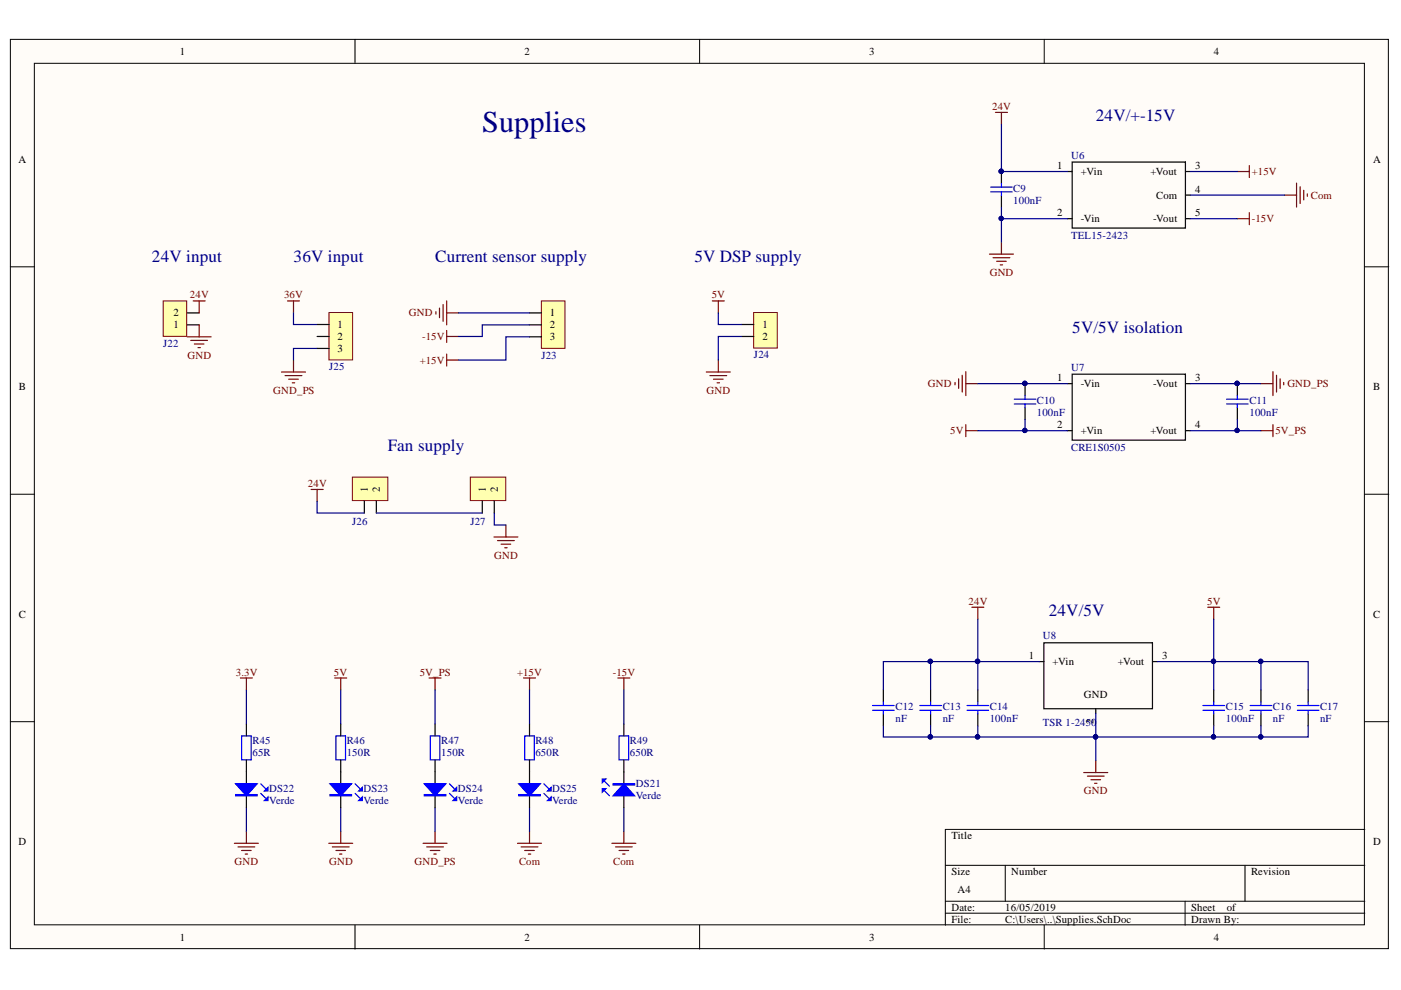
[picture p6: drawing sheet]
<svg xmlns="http://www.w3.org/2000/svg" width="297mm" height="210mm" viewBox="0 0 297 210" stroke-linecap="round" stroke-linejoin="round" font-family="sans-serif">
<defs><g id="words">
<text font-size="6.4" fill="#000080" x="102.3" y="28">Supplies</text>
<g font-size="3.6" fill="#000080">
<text x="232.3" y="25.6">24V/+-15V</text>
<text x="32.2" y="55.6">24V input</text>
<text x="62.3" y="55.6">36V input</text>
<text x="92.3" y="55.6">Current sensor supply</text>
<text x="147.3" y="55.6">5V DSP supply</text>
<text x="227.4" y="70.5">5V/5V isolation</text>
<text x="82.2" y="95.6">Fan supply</text>
<text x="222.4" y="130.5">24V/5V</text>
</g>
<g font-size="2.3">
<text x="38.1" y="11.7">1</text>
<text x="111.2" y="11.7">2</text>
<text x="184.3" y="11.7">3</text>
<text x="257.4" y="11.7">4</text>
<text x="3.9" y="34.5">A</text>
<text x="224.1" y="35.9">1</text>
<text x="253.4" y="35.9">3</text>
<text x="291.1" y="34.5">A</text>
<text x="229.1" y="37.2">+Vin</text>
<text x="243.9" y="37.2">+Vout</text>
<text x="253.4" y="40.9">4</text>
<text x="224.1" y="45.9">2</text>
<text x="229.1" y="47.1">-Vin</text>
<text x="244.5" y="47.1">-Vout</text>
<text x="245.1" y="42.2">Com</text>
<text x="253.4" y="45.9">5</text>
<text x="36.8" y="69.6">1</text>
<text x="36.8" y="67.1">2</text>
<text x="71.6" y="69.6">1</text>
<text x="116.6" y="67.1">1</text>
<text x="116.6" y="69.6">2</text>
<text x="161.6" y="69.6">1</text>
<text x="71.6" y="72.1">2</text>
<text x="71.6" y="74.7">3</text>
<text x="116.6" y="72.1">3</text>
<text x="161.6" y="72.1">2</text>
<text x="4" y="82.7">B</text>
<text x="224.1" y="80.9">1</text>
<text x="229.1" y="82.1">-Vin</text>
<text x="244.5" y="82.1">-Vout</text>
<text x="253.4" y="80.9">3</text>
<text x="291.1" y="82.7">B</text>
<text x="224.1" y="90.8">2</text>
<text x="229.1" y="92.1">+Vin</text>
<text x="243.9" y="92.1">+Vout</text>
<text x="253.4" y="90.8">4</text>
<text x="78" y="104.4" transform="rotate(-90 78 104.4)">1</text>
<text x="80.5" y="104.4" transform="rotate(-90 80.5 104.4)">2</text>
<text x="103" y="104.4" transform="rotate(-90 103 104.4)">1</text>
<text x="105.6" y="104.4" transform="rotate(-90 105.6 104.4)">2</text>
<text x="4" y="130.9">C</text>
<text x="291.1" y="130.9">C</text>
<text x="218.1" y="139.8">1</text>
<text x="223.1" y="141.1">+Vin</text>
<text x="237" y="141.1">+Vout</text>
<text x="246.4" y="139.8">3</text>
<text x="229.8" y="148">GND</text>
<text x="231.8" y="153.4" transform="rotate(-90 231.8 153.4)">2</text>
<text x="3.9" y="179.2">D</text>
<text x="201.7" y="177.9">Title</text>
<text x="291.1" y="179.2">D</text>
<text x="201.7" y="185.5">Size</text>
<text x="214.4" y="185.5">Number</text>
<text x="265.2" y="185.5">Revision</text>
<text x="203" y="189.3">A4</text>
<text x="201.7" y="193.1">Date:</text>
<text x="201.7" y="195.7">File:</text>
<text x="213.1" y="193.1">16/05/2019</text>
<text x="213.1" y="195.7">C:\Users\..\Supplies.SchDoc</text>
<text x="252.6" y="193.1">Sheet</text>
<text x="252.6" y="195.7">Drawn By:</text>
<text x="260.1" y="193.1">of</text>
<text x="38.1" y="199.5">1</text>
<text x="111.2" y="199.5">2</text>
<text x="184.3" y="199.5">3</text>
<text x="257.4" y="199.5">4</text>
</g>
<g font-size="2.3" fill="#800000">
<text x="210.4" y="23.3">24V</text>
<text x="265.4" y="37.2">+15V</text>
<text x="265.4" y="47.1">-15V</text>
<text x="277.9" y="42.2">Com</text>
<text x="209.8" y="58.5">GND</text>
<text x="40.3" y="63.3">24V</text>
<text x="60.2" y="63.3">36V</text>
<text x="150.9" y="63.3">5V</text>
<text x="86.7" y="67.1">GND</text>
<text x="39.8" y="76">GND</text>
<text x="89" y="77.1">+15V</text>
<text x="89.5" y="72.1">-15V</text>
<text x="57.9" y="83.5">GND_PS</text>
<text x="149.8" y="83.5">GND</text>
<text x="196.7" y="82.1">GND</text>
<text x="272.9" y="82.1">GND_PS</text>
<text x="201.5" y="92.1">5V</text>
<text x="270.4" y="92.1">5V_PS</text>
<text x="65.3" y="103.2">24V</text>
<text x="104.8" y="118.4">GND</text>
<text x="205.4" y="128.2">24V</text>
<text x="255.9" y="128.2">5V</text>
<text x="50" y="143.3">3.3V</text>
<text x="70.8" y="143.3">5V</text>
<text x="89" y="143.3">5V_PS</text>
<text x="109.6" y="143.3">+15V</text>
<text x="129.9" y="143.3">-15V</text>
<text x="229.8" y="168.4">GND</text>
<text x="49.7" y="183.4">GND</text>
<text x="69.8" y="183.4">GND</text>
<text x="87.9" y="183.4">GND_PS</text>
<text x="110" y="183.4">Com</text>
<text x="130" y="183.4">Com</text>
</g>
<g font-size="2.3" fill="#000080">
<text x="227.1" y="33.6">U6</text>
<text x="214.8" y="40.7">C9</text>
<text x="214.8" y="43.3">100nF</text>
<text x="227.1" y="50.7">TEL15-2423</text>
<text x="34.6" y="73.5">J22</text>
<text x="114.8" y="76">J23</text>
<text x="159.9" y="76">J24</text>
<text x="69.8" y="78.5">J25</text>
<text x="227.1" y="78.6">U7</text>
<text x="219.8" y="85.7">C10</text>
<text x="219.8" y="88.2">100nF</text>
<text x="264.9" y="85.7">C11</text>
<text x="264.9" y="88.2">100nF</text>
<text x="227.1" y="95.6">CRE1S0505</text>
<text x="74.7" y="111.3">J26</text>
<text x="99.7" y="111.3">J27</text>
<text x="221.1" y="135.5">U8</text>
<text x="189.9" y="150.6">C12</text>
<text x="189.9" y="153.2">nF</text>
<text x="199.9" y="150.6">C13</text>
<text x="199.9" y="153.2">nF</text>
<text x="209.8" y="150.6">C14</text>
<text x="209.8" y="153.2">100nF</text>
<text x="221.1" y="153.8">TSR 1-2450</text>
<text x="259.9" y="150.6">C15</text>
<text x="259.9" y="153.2">100nF</text>
<text x="269.9" y="150.6">C16</text>
<text x="269.9" y="153.2">nF</text>
<text x="279.9" y="150.6">C17</text>
<text x="279.9" y="153.2">nF</text>
<text x="53.5" y="157.8">R45</text>
<text x="53.5" y="160.3">65R</text>
<text x="73.5" y="157.8">R46</text>
<text x="73.5" y="160.3">150R</text>
<text x="93.5" y="157.8">R47</text>
<text x="93.5" y="160.3">150R</text>
<text x="113.5" y="157.8">R48</text>
<text x="113.5" y="160.3">650R</text>
<text x="133.6" y="157.8">R49</text>
<text x="133.6" y="160.3">650R</text>
<text x="57.1" y="168">DS22</text>
<text x="77.1" y="168">DS23</text>
<text x="97.1" y="168">DS24</text>
<text x="117.1" y="168">DS25</text>
<text x="134.8" y="166.9">DS21</text>
<text x="57.1" y="170.5">Verde</text>
<text x="77.1" y="170.5">Verde</text>
<text x="97.1" y="170.5">Verde</text>
<text x="117.1" y="170.5">Verde</text>
<text x="134.8" y="169.5">Verde</text>
</g>
</g></defs>
<g fill="#fffcf8" stroke="#000" stroke-width=".21">
<path d="M2.2 8.3h292.2v192.8h-292.2z"/>
<path d="M7.3 13.4h282v182.7h-282z"/>
</g>
<g fill="none" stroke="#000" stroke-width=".21">
<path d="M75.3 8.3v5.1M148.3 8.3v5.1M221.4 8.3v5.1M2.2 56.6h5.1M289.4 56.6h5.1M2.2 104.8h5.1M289.4 104.8h5.1M2.2 153h5.1M289.4 153h5.1M289.4 175.9h-89v20.3M75.3 196.2v5M148.3 196.2v5"/>
<path d="M200.4 183.5h89M200.4 191.1h89M200.4 193.6h89M213.1 183.5v7.6M221.4 196.2v5M251.3 191.1v5.1M264 183.5v7.6"/>
</g>
<g fill="none" stroke="#000" stroke-width=".25">
<path d="M212.3 36.4v2.5M226.3 36.4h1M227.3 34.4h24v13.9h-24zM251.3 36.4h1.1M212.3 41.4v2.6M226.3 46.4h1M251.3 46.4h1.1M251.3 41.4h1.1M227.3 79.3h24v14h-24zM217.3 81.3v2.6M217.3 86.4v2.6M226.3 81.3h1"/>
<path d="M226.3 91.3h1M251.3 81.3h1.1M251.3 91.3h1.1M262.3 81.3v2.6M262.3 86.4v2.6M221.3 136.3h23v14h-23zM207.3 146.3v2.5M207.3 151.4v2.5M220.3 140.3h1M232.3 150.3v1M244.3 140.3h1M257.3 146.3v2.5"/>
<path d="M257.3 151.4v2.5"/>
</g>
<g fill="none" stroke="#800000" stroke-width=".25">
<path d="M211.1 23.8h2.5M212.3 23.8v2.6M262.3 36.4h2.6M264.9 35.1v2.5M274.9 38.8v5.1M275.7 39.6v3.5M209.8 53.9h5.1M210.5 54.6h3.6M211.3 55.4h2M212.1 56.2h.5M212.3 51.3v2.6M262.3 46.4h2.6"/>
<path d="M264.9 45.1v2.5M272.4 41.4h2.5M276.4 40.4v2M277.2 41.1v.5M204 79.6v3.5M204.8 78.8v5.1M269.9 78.8v5.1M270.6 79.6v3.5M202.5 81.1v.5M203.3 80.3v2.1M204.8 90v2.6M204.8 81.3h2.5"/>
<path d="M204.8 91.3h2.5M267.3 81.3h2.6M267.3 91.3h2.6M269.9 90v2.6M271.4 80.3v2.1M272.2 81.1v.5M206 128.8h2.6M207.3 128.8v2.5M256.1 128.8h2.5M257.3 128.8v2.5M229.8 163.8h5.1M230.5 164.6h3.6"/>
<path d="M231.3 165.3h2M232.1 166.1h.5M232.3 161.3v2.5"/>
</g>
<g fill="#000080" stroke="#000080" stroke-width=".21">
<circle cx="212.3" cy="36.3" r=".46"/>
<circle cx="217.3" cy="81.3" r=".46"/>
<circle cx="262.3" cy="81.3" r=".46"/>
</g>
<g fill="none" stroke="#00f" stroke-width=".25">
<path d="M210 39.7h4.6M212.3 38.9v.8M210 40.7h4.6M212.3 40.7v.7M215 85.7h4.6M215 84.6h4.6M217.3 83.9v.7M217.3 85.7v.7M260.1 85.7h4.5M260.1 84.6h4.5M262.3 83.9v.7M262.3 85.7v.7"/>
<path d="M205 150.6h4.6M205 149.6h4.6M207.3 148.8v.8M207.3 150.6v.8M255 150.6h4.6M255 149.6h4.6M257.3 148.8v.8M257.3 150.6v.8"/>
</g>
<path d="M34.6 63.8h5v7.5h-5z" fill="#ffffb0" stroke="#800000" stroke-width=".21"/>
<path d="M39.7 68.9h2.5M39.7 66.3h2.5" fill="none" stroke="#000" stroke-width=".25"/>
<g fill="none" stroke="#800000" stroke-width=".25">
<path d="M39.7 71.4h5.1M40.4 72.2h3.6M41 63.8h2.5M41.2 72.9h2M42 73.7h.5M42.2 63.8v2.5M42.2 68.9v2.5M59.7 78.9h5.1M60.4 79.6h3.6M61 63.8h2.5M62.2 63.8v2.5M62.2 76.3v2.6"/>
<path d="M61.2 80.4h2M62 81.2h.5"/>
</g>
<path d="M114.8 63.8h5v10.1h-5z" fill="#ffffb0" stroke="#800000" stroke-width=".21"/>
<path d="M112.3 66.3h2.5M112.3 68.9h2.5M112.3 71.4h2.5" fill="none" stroke="#000" stroke-width=".25"/>
<path d="M92.4 66.1v.5M93.2 65.3v2.1M93.9 64.6v3.5M94.7 63.8v5.1M94.7 70.1v2.5M94.7 75.1v2.5M94.7 66.3h2.5M94.7 71.3h2.5M94.7 76.3h2.5" fill="none" stroke="#800000" stroke-width=".25"/>
<path d="M74.7 101.2h7.5v4.9h-7.5z" fill="#ffffb0" stroke="#800000" stroke-width=".21"/>
<path d="M77.2 106.2v2.6M79.8 106.2v2.6" fill="none" stroke="#000" stroke-width=".25"/>
<path d="M66 103.8h2.5M67.2 103.8v2.5" fill="none" stroke="#800000" stroke-width=".25"/>
<path d="M159.8 66.3h5v7.5h-5z" fill="#ffffb0" stroke="#800000" stroke-width=".21"/>
<path d="M157.3 68.8h2.5M157.3 71.3h2.5M52.2 153.5v2.5M72.2 153.5v2.5M92.2 153.5v2.5M112.3 153.5v2.5M132.3 153.5v2.5M52.2 161.1v2.5M72.2 161.1v2.5M92.2 161.1v2.5M112.3 161.1v2.5M132.3 161.1v2.5" fill="none" stroke="#000" stroke-width=".25"/>
<g fill="none" stroke="#800000" stroke-width=".25">
<path d="M149.8 78.9h5M150.5 79.6h3.6M151 63.8h2.6M152.3 63.8v2.5M152.3 76.3v2.6M151.3 80.4h2M152 81.2h.5M51 143.7h2.5M52.2 143.7v2.6M71 143.7h2.5M72.2 143.7v2.6M91 143.7h2.5"/>
<path d="M92.2 143.7v2.6M111 143.7h2.5M112.3 143.7v2.6M131 143.7h2.5M132.3 143.7v2.6M49.7 178.8h5.1M50.5 179.6h3.5M52.2 176.3v2.5M69.7 178.8h5.1M70.5 179.6h3.5M72.2 176.3v2.5M89.7 178.8h5.1"/>
<path d="M90.5 179.6h3.5M92.2 176.3v2.5M109.7 178.8h5.1M110.5 179.6h3.5M112.3 176.3v2.5M129.7 178.8h5.1M130.5 179.6h3.5M132.3 176.3v2.5M51.2 180.3h2.1M52 181.1h.5M71.2 180.3h2.1M72 181.1h.5"/>
<path d="M91.2 180.3h2.1M92 181.1h.5M111.3 180.3h2M112 181.1h.5M131.3 180.3h2M132 181.1h.5"/>
</g>
<path d="M51.2 156h2.1v5.1h-2.1zM71.2 156h2.1v5.1h-2.1zM91.2 156h2.1v5.1h-2.1zM111.3 156h2v5.1h-2zM131.3 156h2v5.1h-2z" fill="none" stroke="#00f" stroke-width=".25"/>
<path d="M99.7 101.2h7.5v4.9h-7.5z" fill="#ffffb0" stroke="#800000" stroke-width=".21"/>
<path d="M102.3 106.2v2.6M104.8 106.2v2.6M187.3 146.3v2.5M187.3 151.4v2.5M197.3 146.3v2.5M197.3 151.4v2.5M267.3 146.3v2.5M267.3 151.4v2.5M277.4 146.3v2.5M277.4 151.4v2.5M52.2 163.6v2.6M52.2 168.7v2.6" fill="none" stroke="#000" stroke-width=".25"/>
<path d="M104.7 113.9h5.1M105.5 114.6h3.5M106.2 115.4h2.1M107 116.1h.5M107.3 111.3v2.6" fill="none" stroke="#800000" stroke-width=".25"/>
<g fill="none" stroke="#000080" stroke-width=".25">
<path d="M212.3 26.4v10h14M252.4 36.4h9.9M212.3 44v2.4M226.3 46.4h-14v4.9M252.4 41.4h20M252.4 46.4h9.9M67.2 73.9h-5v2.4M97.2 66.3h15.1M112.3 68.9h-10v2.4h-5.1M112.3 71.4h-5v4.9h-10.1M152.3 66.3v2.5h5M157.3 71.3h-5v5"/>
<path d="M207.3 81.3h19M207.3 91.3h19M217.3 89v2.3M252.4 91.3h14.9M252.4 81.3h14.9M262.3 89v2.3M67.2 106.3v2.5h10M79.8 108.8h22.5M104.8 108.8v2.5h2.5M207.3 131.3v9h13M257.3 131.3v9h-12M52.2 146.3v7.2"/>
<path d="M72.2 146.3v7.2M92.2 146.3v7.2M112.3 146.3v7.2M132.3 146.3v7.2M187.3 153.9v2.4h10M197.3 153.9v2.4h10M197.3 140.3h-10v6M197.3 146.3v-6h10v6M207.3 153.9v2.4h50v-2.4M232.3 151.3v10M257.3 146.3v-6h10v6M267.3 140.3h10.1v6"/>
<path d="M267.3 153.9v2.4h-10M277.4 153.9v2.4h-10.1M52.2 171.3v5M72.2 171.3v5M92.2 171.3v5M112.3 171.3v5M132.3 171.3v5"/>
</g>
<g fill="#000080" stroke="#000080" stroke-width=".21">
<circle cx="212.3" cy="36.3" r=".46"/>
<circle cx="212.3" cy="46.3" r=".46"/>
<circle cx="217.3" cy="81.3" r=".46"/>
<circle cx="217.3" cy="91.3" r=".46"/>
<circle cx="262.3" cy="91.3" r=".46"/>
<circle cx="262.3" cy="81.3" r=".46"/>
<circle cx="207.3" cy="140.2" r=".46"/>
<circle cx="257.3" cy="140.2" r=".46"/>
<circle cx="232.3" cy="156.2" r=".46"/>
<circle cx="207.3" cy="156.2" r=".47"/>
<circle cx="257.3" cy="156.2" r=".46"/>
<circle cx="197.2" cy="156.2" r=".47"/>
<circle cx="197.2" cy="140.2" r=".46"/>
<circle cx="267.3" cy="140.2" r=".46"/>
<circle cx="267.3" cy="156.2" r=".46"/>
</g>
<g fill="none" stroke="#00f" stroke-width=".25">
<path d="M185 150.6h4.6M185 149.6h4.6M187.3 148.8v.8M187.3 150.6v.8M195 150.6h4.6M195 149.6h4.6M197.3 148.8v.8M197.3 150.6v.8M265.1 150.6h4.5M265.1 149.6h4.5M267.3 148.8v.8M267.3 150.6v.8"/>
<path d="M275.1 150.6h4.5M275.1 149.6h4.5M277.4 148.8v.8M277.4 150.6v.8M55.3 168.2l1 1M55.3 166.2l1 1"/>
</g>
<path d="M50 166.2h4.5l-2.3 2.5z" fill="#00f"/>
<path d="M50 166.2h4.5l-2.3 2.5zM50 168.5h4.5v.2h-4.5zM50 168.6h4.5" fill="none" stroke="#00f" stroke-width=".25"/>
<path d="M56.1 169.7l.7-.7v.7z" fill="#00f"/>
<path d="M56.1 169.7l.7-.7v.7z" fill="none" stroke="#00f" stroke-width=".25"/>
<path d="M56.1 167.7l.7-.8v.8z" fill="#00f"/>
<path d="M56.1 167.7l.7-.8v.8zM75.3 168.2l1 1M75.3 166.2l1 1" fill="none" stroke="#00f" stroke-width=".25"/>
<path d="M72.2 163.6v2.6M72.2 168.7v2.6" fill="none" stroke="#000" stroke-width=".25"/>
<path d="M70 166.2h4.5l-2.3 2.5z" fill="#00f"/>
<path d="M70 166.2h4.5l-2.3 2.5zM70 168.5h4.5v.2h-4.5zM70 168.6h4.5" fill="none" stroke="#00f" stroke-width=".25"/>
<path d="M76.1 169.7l.7-.7v.7z" fill="#00f"/>
<path d="M76.1 169.7l.7-.7v.7z" fill="none" stroke="#00f" stroke-width=".25"/>
<path d="M76.1 167.7l.7-.8v.8z" fill="#00f"/>
<path d="M76.1 167.7l.7-.8v.8zM95.3 168.2l1 1M95.3 166.2l1 1" fill="none" stroke="#00f" stroke-width=".25"/>
<path d="M92.2 163.6v2.6M92.2 168.7v2.6" fill="none" stroke="#000" stroke-width=".25"/>
<path d="M90 166.2h4.5l-2.3 2.5z" fill="#00f"/>
<path d="M90 166.2h4.5l-2.3 2.5zM90 168.5h4.5v.2h-4.5zM90 168.6h4.5" fill="none" stroke="#00f" stroke-width=".25"/>
<path d="M96.1 169.7l.7-.7v.7z" fill="#00f"/>
<path d="M96.1 169.7l.7-.7v.7z" fill="none" stroke="#00f" stroke-width=".25"/>
<path d="M96.1 167.7l.7-.8v.8z" fill="#00f"/>
<path d="M96.1 167.7l.7-.8v.8zM115.3 168.2l1 1M115.3 166.2l1 1" fill="none" stroke="#00f" stroke-width=".25"/>
<path d="M112.3 163.6v2.6M112.3 168.7v2.6" fill="none" stroke="#000" stroke-width=".25"/>
<path d="M110 166.2h4.6l-2.3 2.5z" fill="#00f"/>
<path d="M110 166.2h4.6l-2.3 2.5zM110 168.5h4.6v.2h-4.6zM110 168.6h4.6" fill="none" stroke="#00f" stroke-width=".25"/>
<path d="M116.1 169.7l.7-.7v.7z" fill="#00f"/>
<path d="M116.1 169.7l.7-.7v.7z" fill="none" stroke="#00f" stroke-width=".25"/>
<path d="M116.1 167.7l.7-.8v.8z" fill="#00f"/>
<path d="M116.1 167.7l.7-.8v.8zM128.2 165.7l1 1M128.2 167.7l1 1" fill="none" stroke="#00f" stroke-width=".25"/>
<path d="M132.3 163.6v2.6M132.3 168.7v2.6" fill="none" stroke="#000" stroke-width=".25"/>
<path d="M132.3 166.2l2.3 2.5h-4.6z" fill="#00f"/>
<path d="M130 166.2h4.6v.2h-4.6zM130 166.3h4.6M132.3 166.2l2.3 2.5h-4.6z" fill="none" stroke="#00f" stroke-width=".25"/>
<path d="M127.7 165.2h.8l-.8 .7z" fill="#00f"/>
<path d="M127.7 165.2h.8l-.8 .7z" fill="none" stroke="#00f" stroke-width=".25"/>
<path d="M127.7 167.2h.8l-.8 .8z" fill="#00f"/>
<path d="M127.7 167.2h.8l-.8 .8z" fill="none" stroke="#00f" stroke-width=".25"/>
<path d="M69.7 66.3h5.1v10h-5.1z" fill="#ffffb0" stroke="#800000" stroke-width=".21"/>
<path d="M67.2 68.8h2.6M67.2 71.3h2.6M67.2 73.9h2.6" fill="none" stroke="#000" stroke-width=".25"/>
<path d="M62.2 66.3v2.5h5" fill="none" stroke="#000080" stroke-width=".25"/>
<use href="#words"/>
</svg>
